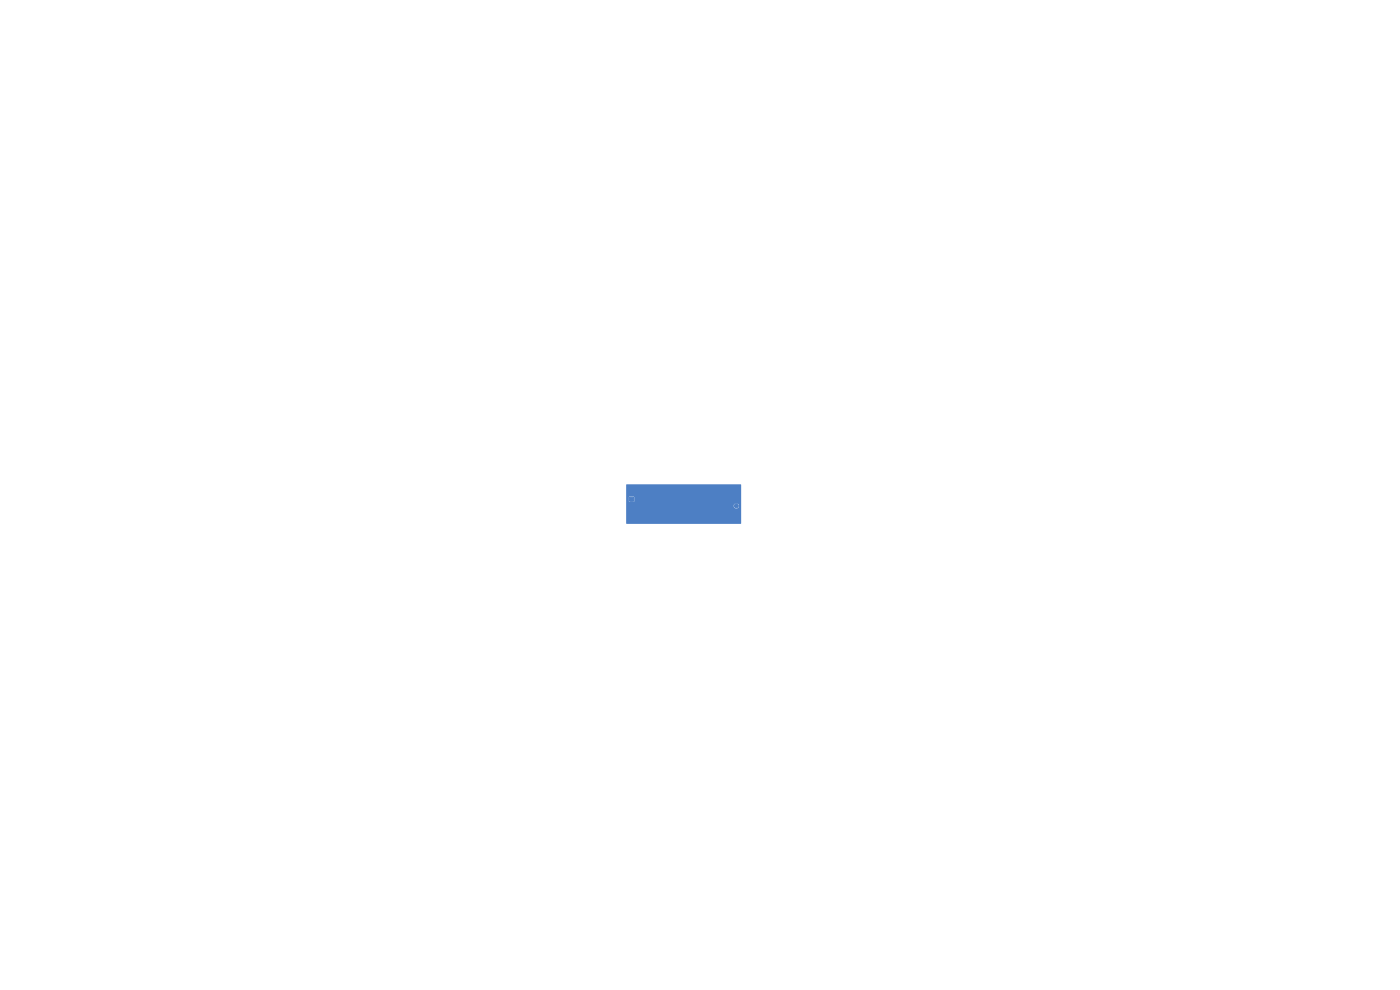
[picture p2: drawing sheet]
<svg xmlns="http://www.w3.org/2000/svg" width="297mm" height="210mm" viewBox="0 0 297 210" stroke-linecap="round" stroke-linejoin="round" font-family="sans-serif">
<g fill="#4d7fc4" stroke="#4d7fc4" stroke-width=".21">
<path d="M133.6 105.5h.8v.8h-.8z"/>
<path d="M155.8 105.9h.8v.8h-.8z"/>
<circle cx="134" cy="106.9" r=".42"/>
<circle cx="156.2" cy="107.3" r=".42"/>
</g>
<path d="M132.9 102.8l24.2-.1 .1 .2v8.2h-24.2l-.2-.1v-3.8h22.8a.57 .57 0 0 0 .8 .7 .57 .57 0 0 0 .2-1 .57 .57 0 0 0-.9 .3h-22.9v-1.7h.6l.1 1h.9l.2-.1-.1-1-1.7 .1z" fill="#4d7fc4"/>
</svg>
